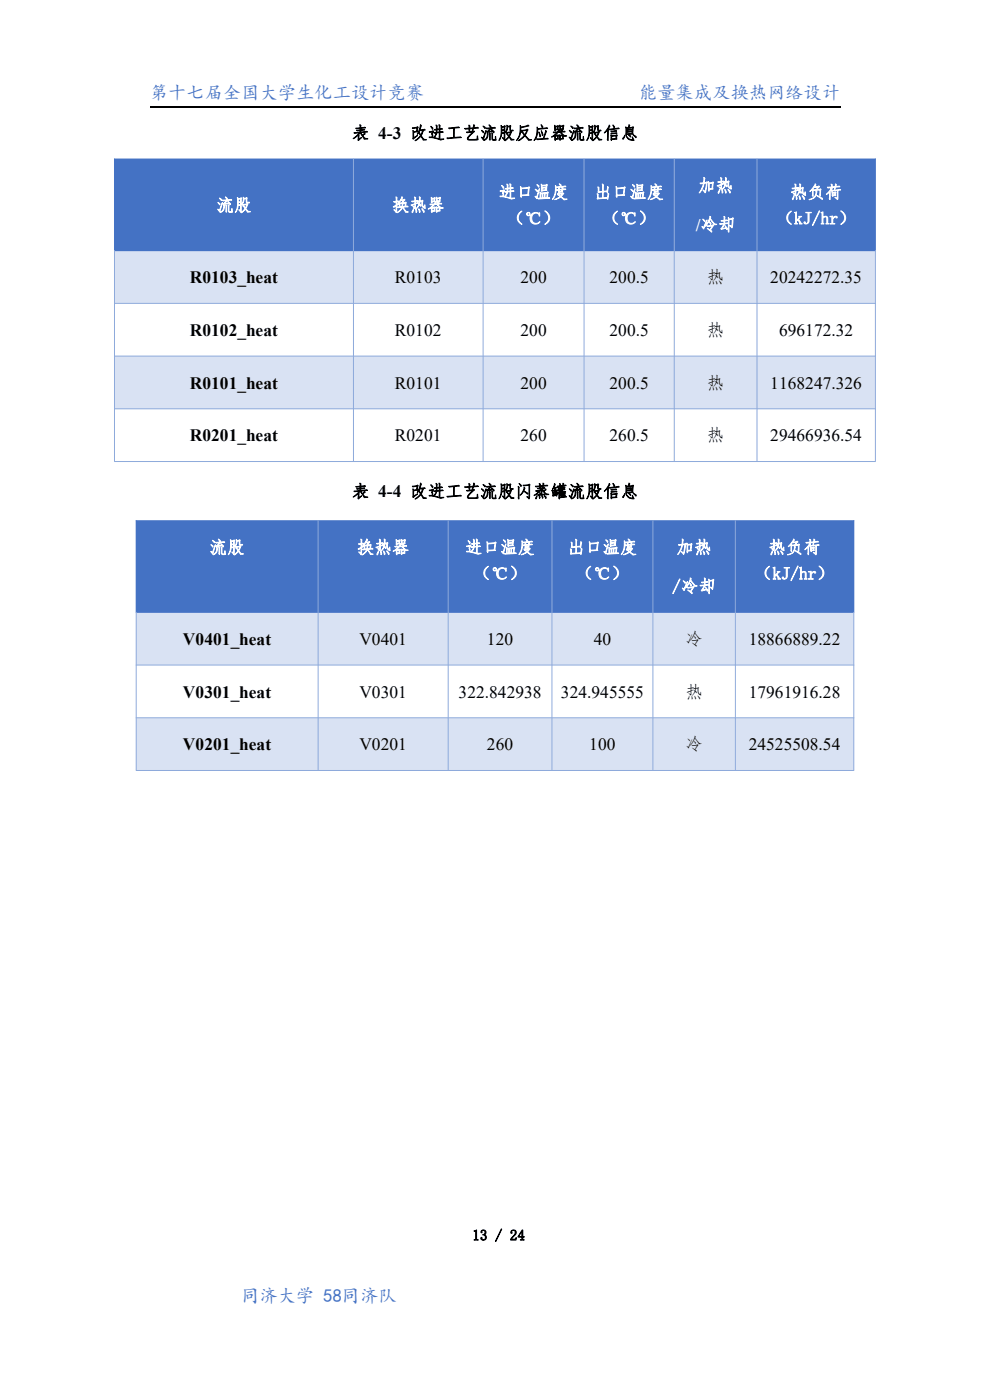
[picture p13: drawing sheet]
<svg xmlns="http://www.w3.org/2000/svg" width="210mm" height="297mm" viewBox="0 0 210 297" stroke-linecap="round" stroke-linejoin="round" font-family="sans-serif">
<defs><g id="words">
<g font-size="3.9" fill="#4471c4">
<text x="31.7" y="21.1">第十七届全国大学生化工设计竞赛</text>
<text x="135.6" y="21.1">能量集成及换热网络设计</text>
</g>
<text font-size="3.9" fill="#4472c4" x="51.1" y="276.2">同济大学 58同济队</text>
<g font-size="3.7">
<text x="74.6" y="29.5">表 4-3 改进工艺流股反应器流股信息</text>
<text x="40.3" y="60.1">R0103_heat</text>
<text x="83.8" y="60.1">R0103</text>
<text x="110.4" y="60.1">200</text>
<text x="129.3" y="60.1">200.5</text>
<text x="149.9" y="60.1">热</text>
<text x="163.4" y="60.1">20242272.35</text>
<text x="40.3" y="71.3">R0102_heat</text>
<text x="83.8" y="71.3">R0102</text>
<text x="110.4" y="71.3">200</text>
<text x="129.3" y="71.3">200.5</text>
<text x="149.9" y="71.3">热</text>
<text x="165.3" y="71.3">696172.32</text>
<text x="40.3" y="82.4">R0101_heat</text>
<text x="83.8" y="82.4">R0101</text>
<text x="110.4" y="82.4">200</text>
<text x="129.3" y="82.4">200.5</text>
<text x="149.9" y="82.4">热</text>
<text x="163.4" y="82.4">1168247.326</text>
<text x="40.3" y="93.7">R0201_heat</text>
<text x="83.8" y="93.7">R0201</text>
<text x="110.4" y="93.7">260</text>
<text x="129.3" y="93.7">260.5</text>
<text x="149.9" y="93.7">热</text>
<text x="163.4" y="93.7">29466936.54</text>
<text x="74.6" y="105.5">表 4-4 改进工艺流股闪蒸罐流股信息</text>
<text x="38.8" y="136.8">V0401_heat</text>
<text x="76.2" y="136.8">V0401</text>
<text x="103.3" y="136.8">120</text>
<text x="125.9" y="136.8">40</text>
<text x="145.4" y="136.8">冷</text>
<text x="158.8" y="136.8">18866889.22</text>
<text x="38.8" y="148">V0301_heat</text>
<text x="76.2" y="148">V0301</text>
<text x="97.3" y="148">322.842938</text>
<text x="119" y="148">324.945555</text>
<text x="145.4" y="148">热</text>
<text x="158.8" y="148">17961916.28</text>
<text x="38.8" y="159.2">V0201_heat</text>
<text x="76.2" y="159.2">V0201</text>
<text x="103.3" y="159.2">260</text>
<text x="125" y="159.2">100</text>
<text x="145.4" y="159.2">冷</text>
<text x="158.8" y="159.2">24525508.54</text>
</g>
<g font-size="3.7" fill="#fff">
<text x="148.1" y="40.7">加热</text>
<text x="45.9" y="44.8">流股</text>
<text x="83.1" y="44.8">换热器</text>
<text x="105.7" y="42">进口温度</text>
<text x="107.6" y="47.5">（℃）</text>
<text x="126" y="42">出口温度</text>
<text x="127.9" y="47.5">（℃）</text>
<text x="164.8" y="47.5">（kJ/hr）</text>
<text x="167.6" y="42">热负荷</text>
<text x="147.6" y="48.9">/冷却</text>
<text x="44.4" y="117.4">流股</text>
<text x="75.7" y="117.4">换热器</text>
<text x="98.6" y="117.4">进口温度</text>
<text x="120.4" y="117.4">出口温度</text>
<text x="143.5" y="117.4">加热</text>
<text x="163" y="117.4">热负荷</text>
<text x="100.5" y="122.9">（℃）</text>
<text x="122.2" y="122.9">（℃）</text>
<text x="142.6" y="125.6">/冷却</text>
<text x="160.1" y="122.9">（kJ/hr）</text>
</g>
<text font-size="3.2" x="100.2" y="263.1">13 / 24</text>
</g></defs>
<path d="M31.7 22.6h146.6" fill="none" stroke="#000" stroke-width=".25"/>
<g fill="#4472c4">
<path d="M24.3 33.8h50.6v19.3h-50.6z" fill-rule="evenodd"/>
<path d="M75 33.8h27.4v19.3h-27.4z" fill-rule="evenodd"/>
<path d="M102.5 33.8h21.4v19.3h-21.4z" fill-rule="evenodd"/>
<path d="M123.9 33.8h19.1v19.3h-19.1z" fill-rule="evenodd"/>
<path d="M143.1 33.8h17.4v19.3h-17.4z" fill-rule="evenodd"/>
<path d="M160.6 33.8h25.1v19.3h-25.1z" fill-rule="evenodd"/>
</g>
<g fill="#d9e2f3">
<path d="M24.3 53.2h50.6v11.1h-50.6z" fill-rule="evenodd"/>
<path d="M75 53.2h27.4v11.1h-27.4z" fill-rule="evenodd"/>
<path d="M102.5 53.2h21.4v11.1h-21.4z" fill-rule="evenodd"/>
<path d="M123.9 53.2h19.1v11.1h-19.1z" fill-rule="evenodd"/>
<path d="M143.1 53.2h17.4v11.1h-17.4z" fill-rule="evenodd"/>
<path d="M160.6 53.2h25.1v11.1h-25.1z" fill-rule="evenodd"/>
<path d="M24.3 75.6h50.6v11.1h-50.6z" fill-rule="evenodd"/>
<path d="M75 75.6h27.4v11.1h-27.4z" fill-rule="evenodd"/>
<path d="M102.5 75.6h21.4v11.1h-21.4z" fill-rule="evenodd"/>
<path d="M123.9 75.6h19.1v11.1h-19.1z" fill-rule="evenodd"/>
<path d="M143.1 75.6h17.4v11.1h-17.4z" fill-rule="evenodd"/>
<path d="M160.6 75.6h25.1v11.1h-25.1z" fill-rule="evenodd"/>
</g>
<path d="M24.2 33.7h161.6M24.3 33.7v19.4M185.7 33.7v19.4M24.2 53.2h161.6" fill="none" stroke="#4472c4" stroke-width=".21"/>
<path d="M75 33.7v64.1M102.5 33.7v64.1M123.9 33.7v64.1M143 33.7v64.1M160.6 33.7v64.1M24.3 53.1v44.7M185.7 53.1v44.7M24.2 64.4h161.6M24.2 75.5h161.6M24.2 86.7h161.6M24.2 97.9h161.6" fill="none" stroke="#8eaadb" stroke-width=".21"/>
<g fill="#4472c4">
<path d="M28.9 110.5h38.6v19.4h-38.6z" fill-rule="evenodd"/>
<path d="M67.5 110.5h27.5v19.4h-27.5z" fill-rule="evenodd"/>
<path d="M95.1 110.5h22v19.4h-22z" fill-rule="evenodd"/>
<path d="M117.1 110.5h21.4v19.4h-21.4z" fill-rule="evenodd"/>
<path d="M138.6 110.5h17.4v19.4h-17.4z" fill-rule="evenodd"/>
<path d="M156.1 110.5h25v19.4h-25z" fill-rule="evenodd"/>
</g>
<g fill="#d9e2f3">
<path d="M28.9 130h38.6v11.1h-38.6z" fill-rule="evenodd"/>
<path d="M67.5 130h27.5v11.1h-27.5z" fill-rule="evenodd"/>
<path d="M95.1 130h22v11.1h-22z" fill-rule="evenodd"/>
<path d="M117.1 130h21.4v11.1h-21.4z" fill-rule="evenodd"/>
<path d="M138.6 130h17.4v11.1h-17.4z" fill-rule="evenodd"/>
<path d="M156.1 130h25v11.1h-25z" fill-rule="evenodd"/>
<path d="M28.9 152.3h38.6v11.1h-38.6z" fill-rule="evenodd"/>
<path d="M67.5 152.3h27.5v11.1h-27.5z" fill-rule="evenodd"/>
<path d="M95.1 152.3h22v11.1h-22z" fill-rule="evenodd"/>
<path d="M117.1 152.3h21.4v11.1h-21.4z" fill-rule="evenodd"/>
<path d="M138.6 152.3h17.4v11.1h-17.4z" fill-rule="evenodd"/>
<path d="M156.1 152.3h25v11.1h-25z" fill-rule="evenodd"/>
</g>
<path d="M28.8 110.5h152.4M28.9 110.4v19.4M181.1 110.4v19.4M28.8 129.9h152.4" fill="none" stroke="#4472c4" stroke-width=".21"/>
<path d="M67.5 110.4v53M95.1 110.4v53M117.1 110.4v53M138.5 110.4v53M156 110.4v53M28.9 129.8v33.6M181.1 129.8v33.6M28.8 141.1h152.4M28.8 152.3h152.4M28.8 163.5h152.4" fill="none" stroke="#8eaadb" stroke-width=".21"/>
<use href="#words"/>
</svg>
